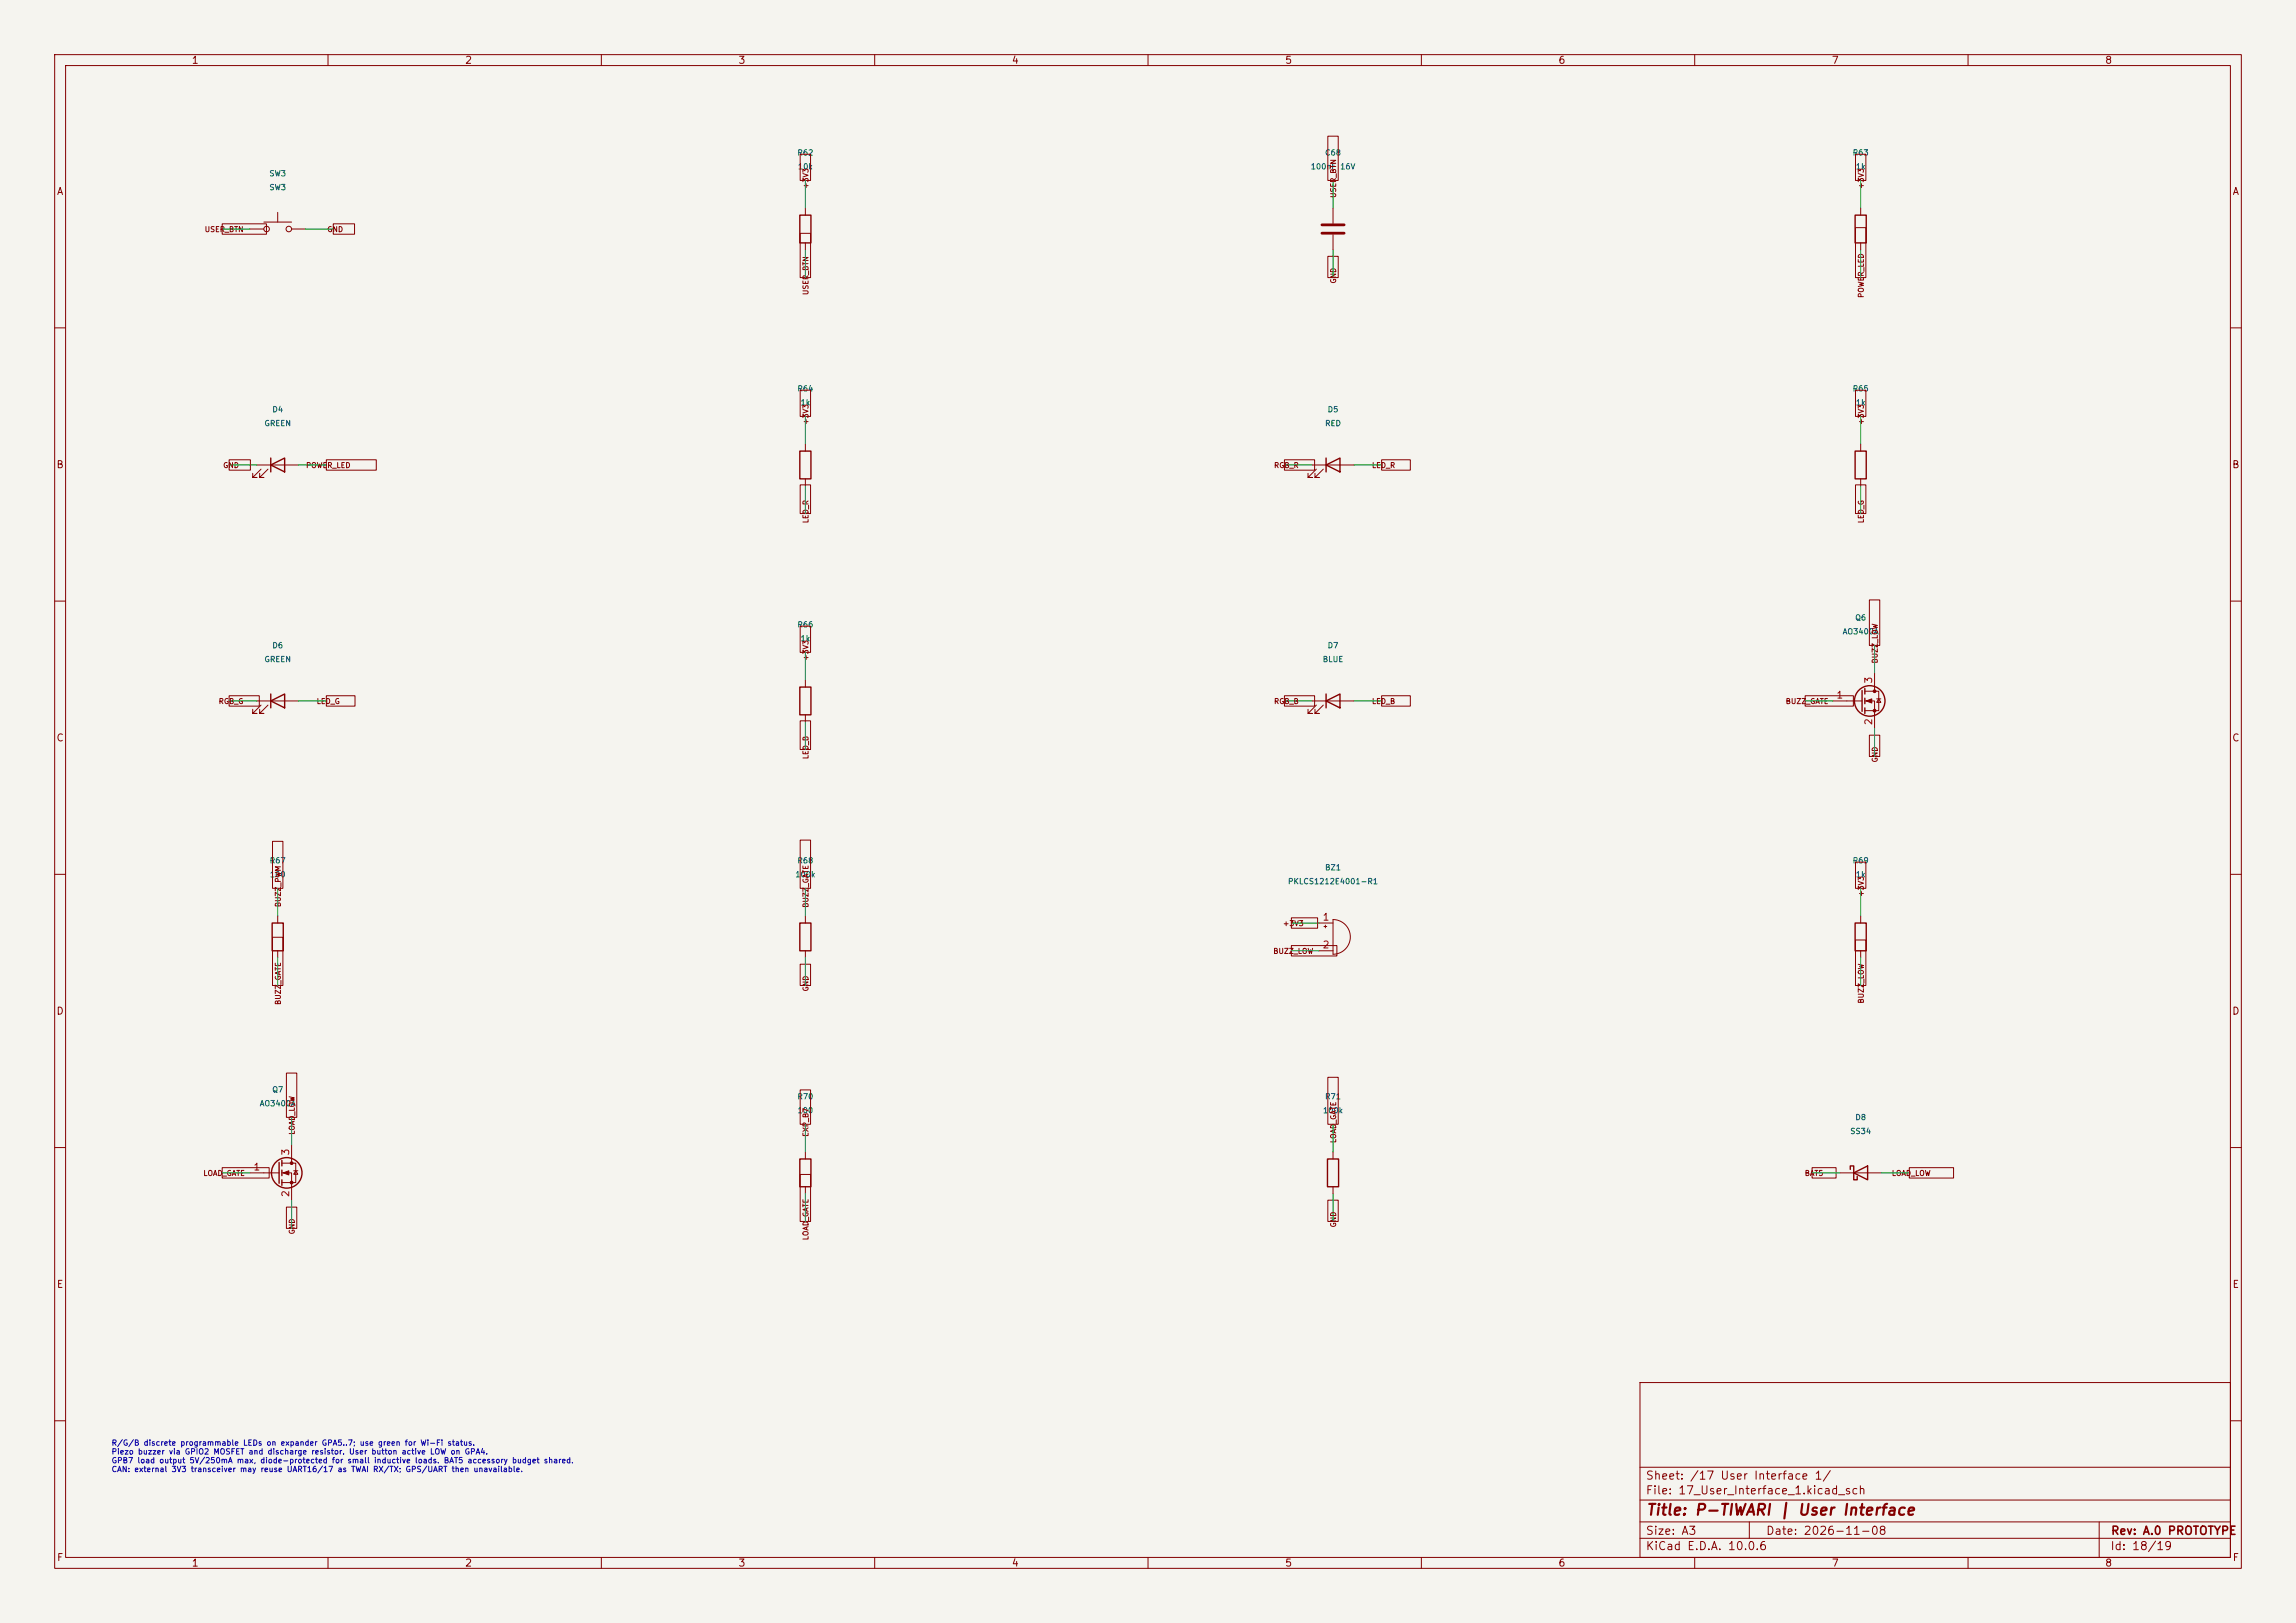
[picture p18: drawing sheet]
<svg xmlns="http://www.w3.org/2000/svg" width="420mm" height="297mm" viewBox="0 0 420 297" stroke-linecap="round" stroke-linejoin="round" font-family="sans-serif">
<defs><g id="words">
<text font-size="2" fill="#840000" x="301" y="277.8">Title: P-TIWARI | User Interface</text>
<g font-size="1.5" fill="#840000">
<text x="300.9" y="273.8">File: 17_User_Interface_1.kicad_sch</text>
<text x="300.9" y="271.1">Sheet: /17 User Interface 1/</text>
<text x="300.9" y="281.2">Size: A3</text>
<text x="322.9" y="281.2">Date: 2026-11-08</text>
<text x="386" y="281.2">Rev: A.0 PROTOTYPE</text>
<text x="300.9" y="284">KiCad E.D.A. 10.0.6</text>
<text x="385.9" y="284">Id: 18/19</text>
</g>
<g font-size="1.3" fill="#840000">
<text x="35" y="12">1</text>
<text x="85" y="12">2</text>
<text x="135" y="12">3</text>
<text x="185" y="12">4</text>
<text x="235" y="12">5</text>
<text x="285" y="12">6</text>
<text x="335" y="12">7</text>
<text x="385" y="12">8</text>
<text x="10.3" y="36">A</text>
<text x="408.3" y="36">A</text>
<text x="10.2" y="86">B</text>
<text x="408.2" y="86">B</text>
<text x="10.2" y="136">C</text>
<text x="408.2" y="136">C</text>
<text x="10.2" y="186">D</text>
<text x="408.2" y="186">D</text>
<text x="10.3" y="236">E</text>
<text x="408.3" y="236">E</text>
<text x="10.3" y="286">F</text>
<text x="35" y="287">1</text>
<text x="85" y="287">2</text>
<text x="135" y="287">3</text>
<text x="185" y="287">4</text>
<text x="235" y="287">5</text>
<text x="285" y="287">6</text>
<text x="335" y="287">7</text>
<text x="385" y="287">8</text>
<text x="408.3" y="286">F</text>
</g>
<g font-size="1.3" fill="#a90000">
<text x="342.8" y="125.2" transform="rotate(-90 342.8 125.2)">3</text>
<text x="335.8" y="128.1">1</text>
<text x="342.8" y="132.8" transform="rotate(-90 342.8 132.8)">2</text>
<text x="241.8" y="168.8">1</text>
<text x="241.8" y="173.9">2</text>
<text x="46.3" y="214.5">1</text>
<text x="53.2" y="211.6" transform="rotate(-90 53.2 211.6)">3</text>
<text x="53.2" y="219.2" transform="rotate(-90 53.2 219.2)">2</text>
</g>
<g font-size="1" fill="#006464">
<text x="145.8" y="28.7">R62</text>
<text x="242.3" y="28.7">C68</text>
<text x="338.8" y="28.7">R63</text>
<text x="49.2" y="32.5">SW3</text>
<text x="49.2" y="35">SW3</text>
<text x="145.9" y="31.2">10k</text>
<text x="239.7" y="31.2">100nF</text>
<text x="245" y="31.2">16V</text>
<text x="339.4" y="31.2">1k</text>
<text x="145.8" y="71.9">R64</text>
<text x="338.8" y="71.9">R65</text>
<text x="49.7" y="75.7">D4</text>
<text x="146.3" y="74.4">1k</text>
<text x="242.8" y="75.7">D5</text>
<text x="339.4" y="74.4">1k</text>
<text x="48.3" y="78.2">GREEN</text>
<text x="242.3" y="78.2">RED</text>
<text x="339.3" y="113.8">Q6</text>
<text x="49.7" y="118.9">D6</text>
<text x="145.8" y="115.1">R66</text>
<text x="146.3" y="117.6">1k</text>
<text x="242.8" y="118.9">D7</text>
<text x="337" y="116.3">AO3400A</text>
<text x="48.3" y="121.4">GREEN</text>
<text x="241.9" y="121.4">BLUE</text>
<text x="49.2" y="158.2">R67</text>
<text x="49.3" y="160.8">100</text>
<text x="145.4" y="160.8">100k</text>
<text x="145.8" y="158.2">R68</text>
<text x="242.3" y="159.5">BZ1</text>
<text x="338.8" y="158.2">R69</text>
<text x="339.4" y="160.8">1k</text>
<text x="235.5" y="162">PKLCS1212E4001-R1</text>
<text x="47.4" y="202.7">AO3400A</text>
<text x="49.7" y="200.1">Q7</text>
<text x="145.8" y="201.4">R70</text>
<text x="145.8" y="204">100</text>
<text x="241.9" y="204">100k</text>
<text x="242.3" y="201.4">R71</text>
<text x="338.4" y="207.8">SS34</text>
<text x="339.3" y="205.2">D8</text>
</g>
<g font-size="1" fill="#840000">
<text x="148.1" y="34.7" transform="rotate(-90 148.1 34.7)">+3V3</text>
<text x="341.1" y="34.7" transform="rotate(-90 341.1 34.7)">+3V3</text>
<text x="244.6" y="36.3" transform="rotate(-90 244.6 36.3)">USER_BTN</text>
<text x="37.4" y="42.7">USER_BTN</text>
<text x="59.8" y="42.7">GND</text>
<text x="244.6" y="52" transform="rotate(-90 244.6 52)">GND</text>
<text x="148.1" y="54.1" transform="rotate(-90 148.1 54.1)">USER_BTN</text>
<text x="341.1" y="54.6" transform="rotate(-90 341.1 54.6)">POWER_LED</text>
<text x="148.1" y="77.8" transform="rotate(-90 148.1 77.8)">+3V3</text>
<text x="341.1" y="77.8" transform="rotate(-90 341.1 77.8)">+3V3</text>
<text x="40.7" y="85.9">GND</text>
<text x="55.9" y="85.9">POWER_LED</text>
<text x="232.9" y="85.9">RGB_R</text>
<text x="250.9" y="85.9">LED_R</text>
<text x="148.1" y="95.8" transform="rotate(-90 148.1 95.8)">LED_R</text>
<text x="341.1" y="95.8" transform="rotate(-90 341.1 95.8)">LED_G</text>
<text x="148.1" y="121" transform="rotate(-90 148.1 121)">+3V3</text>
<text x="343.7" y="121.5" transform="rotate(-90 343.7 121.5)">BUZZ_LOW</text>
<text x="39.9" y="129.1">RGB_G</text>
<text x="57.8" y="129.1">LED_G</text>
<text x="232.9" y="129.1">RGB_B</text>
<text x="250.9" y="129.1">LED_B</text>
<text x="326.5" y="129.1">BUZZ_GATE</text>
<text x="148.1" y="139" transform="rotate(-90 148.1 139)">LED_B</text>
<text x="343.7" y="139.6" transform="rotate(-90 343.7 139.6)">GND</text>
<text x="51.6" y="166.1" transform="rotate(-90 51.6 166.1)">BUZZ_PWM</text>
<text x="148.1" y="166.2" transform="rotate(-90 148.1 166.2)">BUZZ_GATE</text>
<text x="341.1" y="164.2" transform="rotate(-90 341.1 164.2)">+3V3</text>
<text x="234.6" y="169.7">+3V3</text>
<text x="232.8" y="174.8">BUZZ_LOW</text>
<text x="51.6" y="184" transform="rotate(-90 51.6 184)">BUZZ_GATE</text>
<text x="148.1" y="181.5" transform="rotate(-90 148.1 181.5)">GND</text>
<text x="341.1" y="183.7" transform="rotate(-90 341.1 183.7)">BUZZ_LOW</text>
<text x="54.1" y="207.8" transform="rotate(-90 54.1 207.8)">LOAD_LOW</text>
<text x="148.1" y="208.1" transform="rotate(-90 148.1 208.1)">EXP_B7</text>
<text x="244.6" y="209.3" transform="rotate(-90 244.6 209.3)">LOAD_GATE</text>
<text x="37.1" y="215.4">LOAD_GATE</text>
<text x="330" y="215.4">BAT5</text>
<text x="346" y="215.4">LOAD_LOW</text>
<text x="54.1" y="226" transform="rotate(-90 54.1 226)">GND</text>
<text x="148.1" y="227.1" transform="rotate(-90 148.1 227.1)">LOAD_GATE</text>
<text x="244.6" y="224.7" transform="rotate(-90 244.6 224.7)">GND</text>
</g>
<g font-size="1" fill="#0000c2">
<text x="20.3" y="264.8">R/G/B discrete programmable LEDs on expander GPA5..7; use green for Wi-Fi status.</text>
<text x="20.3" y="266.4">Piezo buzzer via GPIO2 MOSFET and discharge resistor. User button active LOW on GPA4.</text>
<text x="20.3" y="268">GPB7 load output 5V/250mA max, diode-protected for small inductive loads. BAT5 accessory budget shared.</text>
<text x="20.3" y="269.6">CAN: external 3V3 transceiver may reuse UART16/17 as TWAI RX/TX; GPS/UART then unavailable.</text>
</g>
</g></defs>
<path d="M0 0h420v297h-420z" fill="#f5f4ef" stroke="#f5f4ef" stroke-width=".18"/>
<g fill="none" stroke="#840000" stroke-width=".18">
<path d="M10 10h400v277h-400zM12 12h396v273h-396zM60 10v2M110 10v2M160 10v2M210 10v2M260 10v2M310 10v2M360 10v2M50.8 38.9v1.7M146.4 28.2h1.9v4.8h-1.9zM147.3 38.1v1.3"/>
<path d="M242.9 24.9h1.9v8.1h-1.9zM243.8 38.1v2.8M339.4 28.2h1.9v4.8h-1.9zM340.4 38.1v1.3M40.6 41h8.1v1.9h-8.1zM45.7 41.9h2.6M48.3 40.6h5M53.3 41.9h2.6M61 41h3.9v1.9h-3.9zM146.4 42.7h1.9v8.1h-1.9zM147.3 44.5v1.2M242.9 46.9h1.9v3.9h-1.9z"/>
<path d="M243.8 42.9v2.8M339.4 41.7h1.9v9.1h-1.9zM340.4 44.5v1.2M10 60h2M146.4 71.4h1.9v4.8h-1.9zM339.4 71.4h1.9v4.8h-1.9zM408 60h2M41.9 84.1h3.9v1.9h-3.9zM47 85.1h7.6M47.8 85.9l-1.6 1.5h.8h-.8v-.8M49 85.9l-1.5 1.5h.8h-.8v-.8M59.7 84.1h9.1v1.9h-9.1z"/>
<path d="M146.4 88.7h1.9v5.3h-1.9zM147.3 81.3v1.3M147.3 87.6v1.3M234.9 84.1h5.6v1.9h-5.6zM240 85.1h7.6M240.8 85.9l-1.5 1.5h.7h-.7v-.8M242.1 85.9l-1.6 1.5h.8h-.8v-.8M252.7 84.1h5.3v1.9h-5.3zM339.4 88.7h1.9v5.3h-1.9zM340.4 81.3v1.3M340.4 87.6v1.3M10 110h2"/>
<path d="M146.4 114.6h1.9v4.8h-1.9zM341.9 109.8h2v8.3h-2zM408 110h2M41.9 127.3h5.5v1.9h-5.5zM47 128.3h7.6M47.8 129l-1.6 1.6h.8h-.8v-.8M49 129l-1.5 1.6h.8h-.8v-.8M59.7 127.3h5.2v1.9h-5.2zM146.4 131.9h1.9v5.3h-1.9zM147.3 124.5v1.2M147.3 130.8v1.3M234.9 127.3h5.6v1.9h-5.6z"/>
<path d="M240 128.3h7.6M240.8 129l-1.5 1.6h.7h-.7v-.8M242.1 129l-1.6 1.6h.8h-.8v-.8M252.7 127.3h5.3v1.9h-5.3zM330.2 127.3h8.8v1.9h-8.8zM335.3 128.3h5.3M341.1 126.5h2.6v3.5h-2.6M341.1 128.3h1.8v5.1M341.9 134.5h2v3.9h-2zM342.9 123.2v3.3M343.3 127.9h.7M343.7 127.9l.3 .6h-.7z"/>
<path d="M10 160h2M49.8 154h2v8.6h-2zM146.4 153.7h1.9v8.9h-1.9zM339.4 157.8h1.9v4.8h-1.9zM408 160h2M49.8 171.5h2v8.8h-2zM50.8 167.6v1.3M50.8 174v1.3M146.4 176.4h1.9v3.9h-1.9zM147.3 167.6v1.3M147.3 174v1.3M236.2 168h4.8v1.9h-4.8z"/>
<path d="M236.2 173h8.3v1.9h-8.3zM241.3 168.9h2.5M241.3 174h2.5M242.2 169.5h.5M242.4 169.3v.5M243.8 168.3a3.2 3.2 0 0 1 3.2 3.2 3.2 3.2 0 0 1-3.2 3.1zM339.4 172h1.9v8.3h-1.9zM340.4 167.6v1.3M340.4 174v1.3M52.4 196.4h1.9v8.1h-1.9zM146.4 199.4h1.9v6.3h-1.9zM242.9 197.1h1.9v8.6h-1.9z"/>
<path d="M10 210h2M40.6 213.7h8.6v1.9h-8.6zM45.7 214.6h5.4M51.6 212.9h2.5v3.5h-2.5M51.6 214.6h1.7v5.1M53.3 209.6v3.3M53.7 214.2h.8M54.1 214.2l.4 .7h-.8zM146.4 214.9h1.9v8.6h-1.9zM147.3 210.8v1.3M147.3 217.2v1.2M242.9 219.6h1.9v3.9h-1.9z"/>
<path d="M243.8 210.8v1.3M243.8 217.2v1.2M331.5 213.7h4.4v1.9h-4.4zM336.5 214.6h7.7M349.2 213.7h8.2v1.9h-8.2zM408 210h2M52.4 220.9h1.9v3.9h-1.9zM300 253h108v32h-108zM10 260h2M300 278.5h108M300 274.5h108M300 268.5h108"/>
<path d="M320 278.5v3M384 278.5v6.5M408 260h2M60 285v2M110 285v2M160 285v2M210 285v2M260 285v2M300 281.5h108M310 285v2M360 285v2"/>
<circle cx="48.8" cy="41.9" r=".51"/>
<circle cx="52.8" cy="41.9" r=".51"/>
</g>
<g fill="none" stroke="#840000" stroke-width=".25">
<path d="M146.3 39.4h2v5.1h-2zM339.3 39.4h2.1v5.1h-2.1zM49.5 85.1l2.6-1.3v2.6zM49.5 83.8v2.6M146.3 82.6h2v5h-2zM242.6 85.1l2.5-1.3v2.6zM242.6 83.8v2.6M339.3 82.6h2.1v5h-2.1zM49.5 128.3l2.6-1.3v2.5zM49.5 127v2.5M146.3 125.7h2v5.1h-2zM242.6 128.3l2.5-1.3v2.5z"/>
<path d="M242.6 127v2.5M340.6 126.4v3.8M341.1 126v1M341.1 127.8v1M341.1 129.5v1.1M49.8 168.9h2v5.1h-2zM146.3 168.9h2v5.1h-2zM339.3 168.9h2.1v5.1h-2.1zM51.1 212.7v3.8M51.6 212.3v1.1M51.6 214.1v1M51.6 215.9v1"/>
<path d="M146.3 212.1h2v5.1h-2zM242.8 212.1h2.1v5.1h-2.1zM338.5 214v-.6h.6v2.5h.6v-.6M339.1 214.6l2.5-1.2v2.5z"/>
<circle cx="342" cy="128.3" r="2.79"/>
<circle cx="52.5" cy="214.6" r="2.79"/>
</g>
<g fill="#840000" stroke="#840000" stroke-width=".18">
<path d="M51.8 214.6l1-.4v.8z"/>
<path d="M341.4 128.3l1-.4v.8z"/>
<circle cx="53.3" cy="212.9" r=".25"/>
<circle cx="53.3" cy="216.4" r=".25"/>
<circle cx="342.9" cy="126.5" r=".25"/>
<circle cx="342.9" cy="130" r=".25"/>
</g>
<path d="M241.8 41.1h4.1M241.8 42.7h4.1" fill="none" stroke="#840000" stroke-width=".51"/>
<g fill="none" stroke="#009600" stroke-width=".18">
<path d="M147.3 33v5.1M243.8 33v5.1M340.4 33v5.1M40.6 41.9h5.1M55.9 41.9h5.1M147.3 45.7v5.1M243.8 45.7v5.1M340.4 45.7v5.1M147.3 76.2v5.1M340.4 76.2v5.1M41.9 85.1h5.1M54.6 85.1h5.1"/>
<path d="M147.3 88.9v5.1M234.9 85.1h5.1M247.6 85.1h5.1M340.4 88.9v5.1M147.3 119.4v5.1M342.9 118.1v5.1M41.9 128.3h5.1M54.6 128.3h5.1M147.3 132.1v5.1M234.9 128.3h5.1M247.6 128.3h5.1M330.2 128.3h5.1"/>
<path d="M342.9 133.4v5M50.8 162.6v5M50.8 175.3v5M147.3 162.6v5M147.3 175.3v5M236.2 168.9h5.1M236.2 174h5.1M340.4 162.6v5M340.4 175.3v5M40.6 214.6h5.1M53.3 204.5v5.1M53.3 219.7v5.1"/>
<path d="M147.3 205.7v5.1M147.3 218.4v5.1M243.8 205.7v5.1M243.8 218.4v5.1M331.5 214.6h5M344.2 214.6h5"/>
</g>
<use href="#words"/>
</svg>
